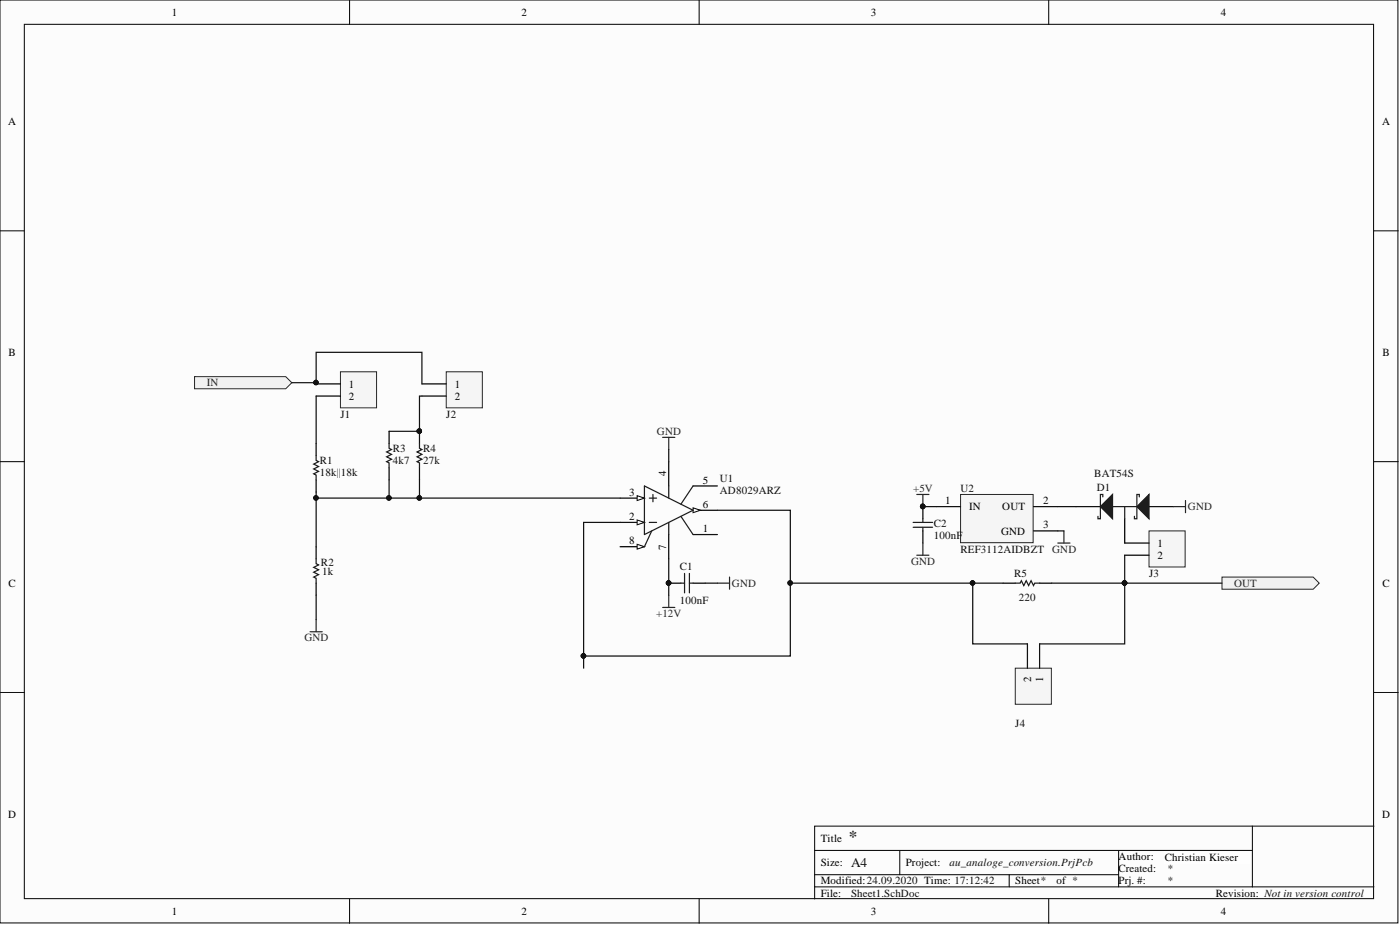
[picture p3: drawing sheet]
<svg xmlns="http://www.w3.org/2000/svg" width="292mm" height="193mm" viewBox="0 0 292 193" stroke-linecap="round" stroke-linejoin="round" font-family="sans-serif">
<defs><g id="words">
<text font-size="3.5" fill="#262626" x="177.1" y="175.6">*</text>
<text font-size="2.8" fill="#0e0e0e" x="177.6" y="180.9">A4</text>
<g font-size="2.3">
<text x="35.9" y="3.3">1</text>
<text x="108.8" y="3.3">2</text>
<text x="181.7" y="3.3">3</text>
<text x="254.7" y="3.3">4</text>
<text x="1.7" y="26.1">A</text>
<text x="288.4" y="26.1">A</text>
<text x="1.8" y="74.3">B</text>
<text x="288.4" y="74.3">B</text>
<text x="72.8" y="80.9">1</text>
<text x="72.8" y="83.4">2</text>
<text x="94.9" y="80.9">1</text>
<text x="94.9" y="83.4">2</text>
<text x="139" y="99.4" transform="rotate(-90 139 99.4)">4</text>
<text x="146.6" y="100.9">5</text>
<text x="131.2" y="103.4">3</text>
<text x="146.6" y="105.9">6</text>
<text x="197.2" y="105.2">1</text>
<text x="202.2" y="106.4">IN</text>
<text x="209.1" y="106.4">OUT</text>
<text x="217.7" y="105.2">2</text>
<text x="131.2" y="108.5">2</text>
<text x="131.2" y="113.5">8</text>
<text x="146.6" y="111">1</text>
<text x="208.9" y="111.5">GND</text>
<text x="217.7" y="110.3">3</text>
<text x="139" y="114.7" transform="rotate(-90 139 114.7)">7</text>
<text x="241.5" y="114.1">1</text>
<text x="241.5" y="116.6">2</text>
<text x="1.8" y="122.4">C</text>
<text x="288.4" y="122.4">C</text>
<text x="215.1" y="142.4" transform="rotate(-90 215.1 142.4)">2</text>
<text x="217.7" y="142.4" transform="rotate(-90 217.7 142.4)">1</text>
<text x="1.7" y="170.6">D</text>
<text x="288.4" y="170.6">D</text>
<text x="171.2" y="175.6">Title</text>
<text x="233.4" y="179.4">Author:</text>
<text x="243" y="179.7">Christian edinger</text>
<text x="171.2" y="180.7">Size:</text>
<text x="171.2" y="184.5">Modified:24.09.2020 Time: 17:12:42</text>
<text x="189" y="180.7">Project:</text>
<text x="211.8" y="184.5">Sheet*</text>
<text x="220.5" y="184.5">of *</text>
<text x="233.4" y="182">Created:</text>
<text x="233.4" y="184.5">Prj. #:</text>
<text x="35.9" y="190.8">1</text>
<text x="108.8" y="190.8">2</text>
<text x="171.2" y="187">File:</text>
<text x="181.7" y="190.8">3</text>
<text x="253.7" y="187">Revision: Not in version control</text>
<text x="254.7" y="190.8">4</text>
</g>
<g font-size="2.3" fill="#262626">
<text x="43.1" y="80.6">IN</text>
<text x="137.1" y="90.7">GND</text>
<text x="190.5" y="102.6">+5V</text>
<text x="247.9" y="106.4">GND</text>
<text x="190.1" y="117.9">GND</text>
<text x="219.5" y="115.3">GND</text>
<text x="152.7" y="122.4">GND</text>
<text x="257.5" y="122.4">OUT</text>
<text x="136.9" y="128.8">+12V</text>
<text x="63.5" y="133.8">GND</text>
</g>
<g font-size="2.3" fill="#0e0e0e">
<text x="71" y="87.2">J1</text>
<text x="93.1" y="87.2">J2</text>
<text x="81.9" y="94.3">R3</text>
<text x="88.3" y="94.3">R4</text>
<text x="66.7" y="96.8">R1</text>
<text x="66.7" y="99.4">18k||18k</text>
<text x="81.9" y="96.8">4k7</text>
<text x="88.3" y="96.8">27k</text>
<text x="150.2" y="100.6">U1</text>
<text x="228.3" y="99.6">BAT54S</text>
<text x="150.2" y="103.2">AD8029ARZ</text>
<text x="200.4" y="102.6">U2</text>
<text x="228.8" y="102.4">D1</text>
<text x="194.8" y="110">C2</text>
<text x="194.8" y="112.5">100nF</text>
<text x="67" y="118.1">R2</text>
<text x="67.2" y="119.9">1k</text>
<text x="141.8" y="118.9">C1</text>
<text x="200.4" y="115.3">REF3112AIDBZT</text>
<text x="141.8" y="126">100nF</text>
<text x="211.6" y="120.4">R5</text>
<text x="212.6" y="125.5">220</text>
<text x="239.7" y="120.4">J3</text>
<text x="211.8" y="151.6">J4</text>
<text x="243.5" y="179.4">Alfons RiKieser</text>
<text x="198.1" y="180.7">au_analoge_conversion.PrjPcb</text>
<text x="243.5" y="182">*</text>
<text x="243.5" y="184.5">*</text>
<text x="177.6" y="187">Sheet1.SchDoc</text>
</g>
</g></defs>
<g fill="#fcfcfc" stroke="#000" stroke-width=".21">
<path d="M0 0h291.7v192.5h-291.7z"/>
<path d="M5.1 5.1h281.5v182.4h-281.5z"/>
</g>
<g fill="none" stroke="#000" stroke-width=".21">
<path d="M72.9 0v5.1M145.9 0v5.1M218.8 0v5.1M0 48.2h5.1M286.7 48.2h5M0 96.3h5.1M286.7 96.3h5M0 144.5h5.1M286.7 144.5h5M170 177.4h91.3M187.7 177.4v5.1M233.4 177.4v7.6"/>
<path d="M261.3 172.3h-91.3v15.2M286.7 172.3h-25.4v12.7M72.9 187.5v5.1M145.9 187.5v5.1M170 185h116.7M170 182.5h63.4M210.6 182.5v2.5M218.8 187.5v5.1"/>
</g>
<path d="M129.4 109h5.1M144.6 111.5h5.1" fill="none" stroke="#000" stroke-width=".25"/>
<path d="M132.9 108.5l1.6 .5-1.6 .5z" fill="#fcfcfc"/>
<path d="M132.9 108.5l1.6 .5-1.6 .5z" fill="none" stroke="#000" stroke-width=".21"/>
<path d="M129.4 103.9h5.1" fill="none" stroke="#000" stroke-width=".25"/>
<path d="M132.9 103.4l1.6 .5-1.6 .5z" fill="#fcfcfc"/>
<path d="M132.9 103.4l1.6 .5-1.6 .5z" fill="none" stroke="#000" stroke-width=".21"/>
<path d="M144.6 106.4h5.1" fill="none" stroke="#000" stroke-width=".25"/>
<path d="M144.6 105.9l1.5 .5-1.5 .6z" fill="#fcfcfc"/>
<path d="M144.6 105.9l1.5 .5-1.5 .6z" fill="none" stroke="#000" stroke-width=".21"/>
<path d="M129.4 114.1h5.1" fill="none" stroke="#000" stroke-width=".25"/>
<path d="M132.9 113.5l1.6 .6-1.6 .5z" fill="#fcfcfc"/>
<path d="M132.9 113.5l1.6 .6-1.6 .5z" fill="none" stroke="#000" stroke-width=".21"/>
<path d="M66 92.5v2.5M139.5 96.3v5.1M66 100.1v2.5M139.5 111.5v5.1M144.6 101.4h5.1M139.5 121.7h2.6M144.6 121.7h2.5" fill="none" stroke="#000" stroke-width=".25"/>
<g fill="none" stroke="#1c1c1c" stroke-width=".25">
<path d="M66 95v1.1l.5 .2-1 .5 1 .5-1 .5 1 .5-1 .5 .5 .3v1M134.5 101.4l10.1 5-10.1 5.1zM135.5 109h1.5M135.5 103.9h1.5M136 110.8l-1.5 3.3M136.2 103.2v1.5M139.5 101.4v2.5M139.5 109v2.5M142.1 107.7l2.5 3.8M142.8 119.6v4.1M143.8 119.6v4.1M144.6 101.4l-2.5 3.8"/>
<path d="M142.1 121.7h.7M143.8 121.7h.8"/>
</g>
<path d="M138.3 91.2h2.5M139.5 91.2v2.6M64.7 131.8h2.5M66 129.3v2.5M138.3 126.7h2.5M139.5 124.2v2.5M149.7 121.7h2.5M152.2 120.4v2.5" fill="none" stroke="#262626" stroke-width=".25"/>
<circle cx="139.5" cy="121.6" r=".47" fill="#0e0e0e" stroke="#0e0e0e" stroke-width=".21"/>
<g fill="#f0f0f0" stroke="#262626" stroke-width=".21">
<path d="M40.6 78.6h19l1.3 1.2-1.3 1.3h-19z" fill-rule="evenodd"/>
<path d="M255 120.4h19l1.3 1.3-1.3 1.2h-19z" fill-rule="evenodd"/>
</g>
<path d="M200.4 103.2h15.2v10h-15.2z" fill="#f5f5f5" stroke="#262626" stroke-width=".21"/>
<path d="M192.5 105.7v2.5M192.5 110.8v2.5M195.3 105.7h5.1M215.6 110.8h5.1M215.6 105.7h5.1M209.3 121.7h2.5M216.9 121.7h2.5" fill="none" stroke="#000" stroke-width=".25"/>
<path d="M190.5 110h4.1M190.5 109h4.1M192.5 108.2v.8M192.5 110v.8M211.8 121.7h1l.3-.6 .5 1.1 .5-1.1 .5 1.1 .5-1.1 .5 1.1 .3-.5h1" fill="none" stroke="#1c1c1c" stroke-width=".25"/>
<path d="M191.3 103.2h2.5M191.3 115.8h2.5M192.5 103.2v2.5M192.5 113.3v2.5" fill="none" stroke="#262626" stroke-width=".25"/>
<circle cx="192.5" cy="105.7" r=".47" fill="#0e0e0e" stroke="#0e0e0e" stroke-width=".21"/>
<path d="M71 77.6h7.6v7.5h-7.6z" fill="#f5f5f5" stroke="#262626" stroke-width=".21"/>
<path d="M66 80.1h5M66 82.6h5" fill="none" stroke="#000" stroke-width=".25"/>
<path d="M93.1 77.6h7.5v7.5h-7.5z" fill="#f5f5f5" stroke="#262626" stroke-width=".21"/>
<path d="M81.2 90v2.5M81.2 97.6v2.5M87.5 90v2.5M87.5 97.6v2.5M88 80.1h5.1M88 82.6h5.1M66 114.1v2.5M66 121.7v2.5" fill="none" stroke="#000" stroke-width=".25"/>
<path d="M81.2 92.5v1l.5 .3-1 .5 1 .5-1 .5 1 .5-1 .5 .5 .3v1M87.5 92.5v1l.5 .3-1 .5 1 .5-1 .5 1 .5-1 .5 .5 .3v1M66 116.6v1l.5 .3-1 .5 1 .5-1 .5 1 .5-1 .5 .5 .2v1.1" fill="none" stroke="#1c1c1c" stroke-width=".25"/>
<circle cx="87.5" cy="89.9" r=".47" fill="#0e0e0e" stroke="#0e0e0e" stroke-width=".21"/>
<path d="M211.8 139.4h7.6v7.5h-7.6z" fill="#f5f5f5" stroke="#262626" stroke-width=".21"/>
<path d="M224.5 105.7h5.1M234.7 108.2v5.1M239.7 105.7h5.1M214.4 134.3v5.1M216.9 134.3v5.1" fill="none" stroke="#000" stroke-width=".25"/>
<path d="M232.1 105.7h5.1M234.7 105.7v2.5" fill="none" stroke="#1c1c1c" stroke-width=".25"/>
<path d="M237.2 105.7l2.5-2.5v5z" fill="#1c1c1c"/>
<path d="M237.2 105.7l2.5-2.5v5zM237.7 103.7v-.5h-.5v5h-.5v-.5" fill="none" stroke="#1c1c1c" stroke-width=".25"/>
<path d="M229.6 105.7l2.5-2.5v5z" fill="#1c1c1c"/>
<path d="M229.6 105.7l2.5-2.5v5zM230.1 103.7v-.5h-.5v5h-.5v-.5" fill="none" stroke="#1c1c1c" stroke-width=".25"/>
<path d="M220.7 113.3h2.5M222 110.8v2.5M244.8 105.7h2.5M247.3 104.4v2.6" fill="none" stroke="#262626" stroke-width=".25"/>
<g fill="none" stroke="#0e0e0e" stroke-width=".25">
<path d="M60.9 79.8h5.1v.3M66 79.8v-6.3h22v6.6M66 82.6v9.9M88 82.6h-.5v7.4h-6.3M139.5 93.8v2.5M66 102.6v11.5M81.2 100.1v3.8h-15.2M87.5 100.1v3.8h-6.3M87.5 103.9h41.9M139.5 116.6v7.6M149.7 106.4h15.2v30.5h-43.1M192.5 105.7h2.8"/>
<path d="M220.7 105.7h3.8M220.7 110.8h1.3M66 124.2v5.1M147.1 121.7h2.6M164.9 121.7h44.4M203 121.7v12.6h11.4M219.4 121.7h35.6M234.7 121.7v12.6h-17.8"/>
</g>
<g fill="#0e0e0e" stroke="#0e0e0e" stroke-width=".21">
<circle cx="139.5" cy="121.6" r=".47"/>
<circle cx="192.5" cy="105.7" r=".47"/>
<circle cx="65.9" cy="79.8" r=".47"/>
<circle cx="65.9" cy="103.9" r=".47"/>
<circle cx="87.5" cy="89.9" r=".47"/>
<circle cx="81.1" cy="103.9" r=".47"/>
<circle cx="87.5" cy="103.9" r=".47"/>
<circle cx="164.9" cy="121.6" r=".47"/>
<circle cx="121.7" cy="136.8" r=".47"/>
<circle cx="202.9" cy="121.6" r=".47"/>
<circle cx="234.6" cy="121.6" r=".47"/>
</g>
<path d="M239.7 110.8h7.6v7.5h-7.6z" fill="#f5f5f5" stroke="#262626" stroke-width=".21"/>
<path d="M234.7 113.3h5M234.7 115.8h5" fill="none" stroke="#000" stroke-width=".25"/>
<path d="M129.4 109h-7.6v30.4M234.7 115.8v5.9" fill="none" stroke="#0e0e0e" stroke-width=".25"/>
<g fill="#0e0e0e" stroke="#0e0e0e" stroke-width=".21">
<circle cx="234.6" cy="121.6" r=".47"/>
<circle cx="121.7" cy="136.8" r=".47"/>
</g>
<path d="M243 177.7h17.7v2.4h-17.7z" fill="#fefefe" stroke="#fefefe" stroke-width=".21"/>
<use href="#words"/>
</svg>
